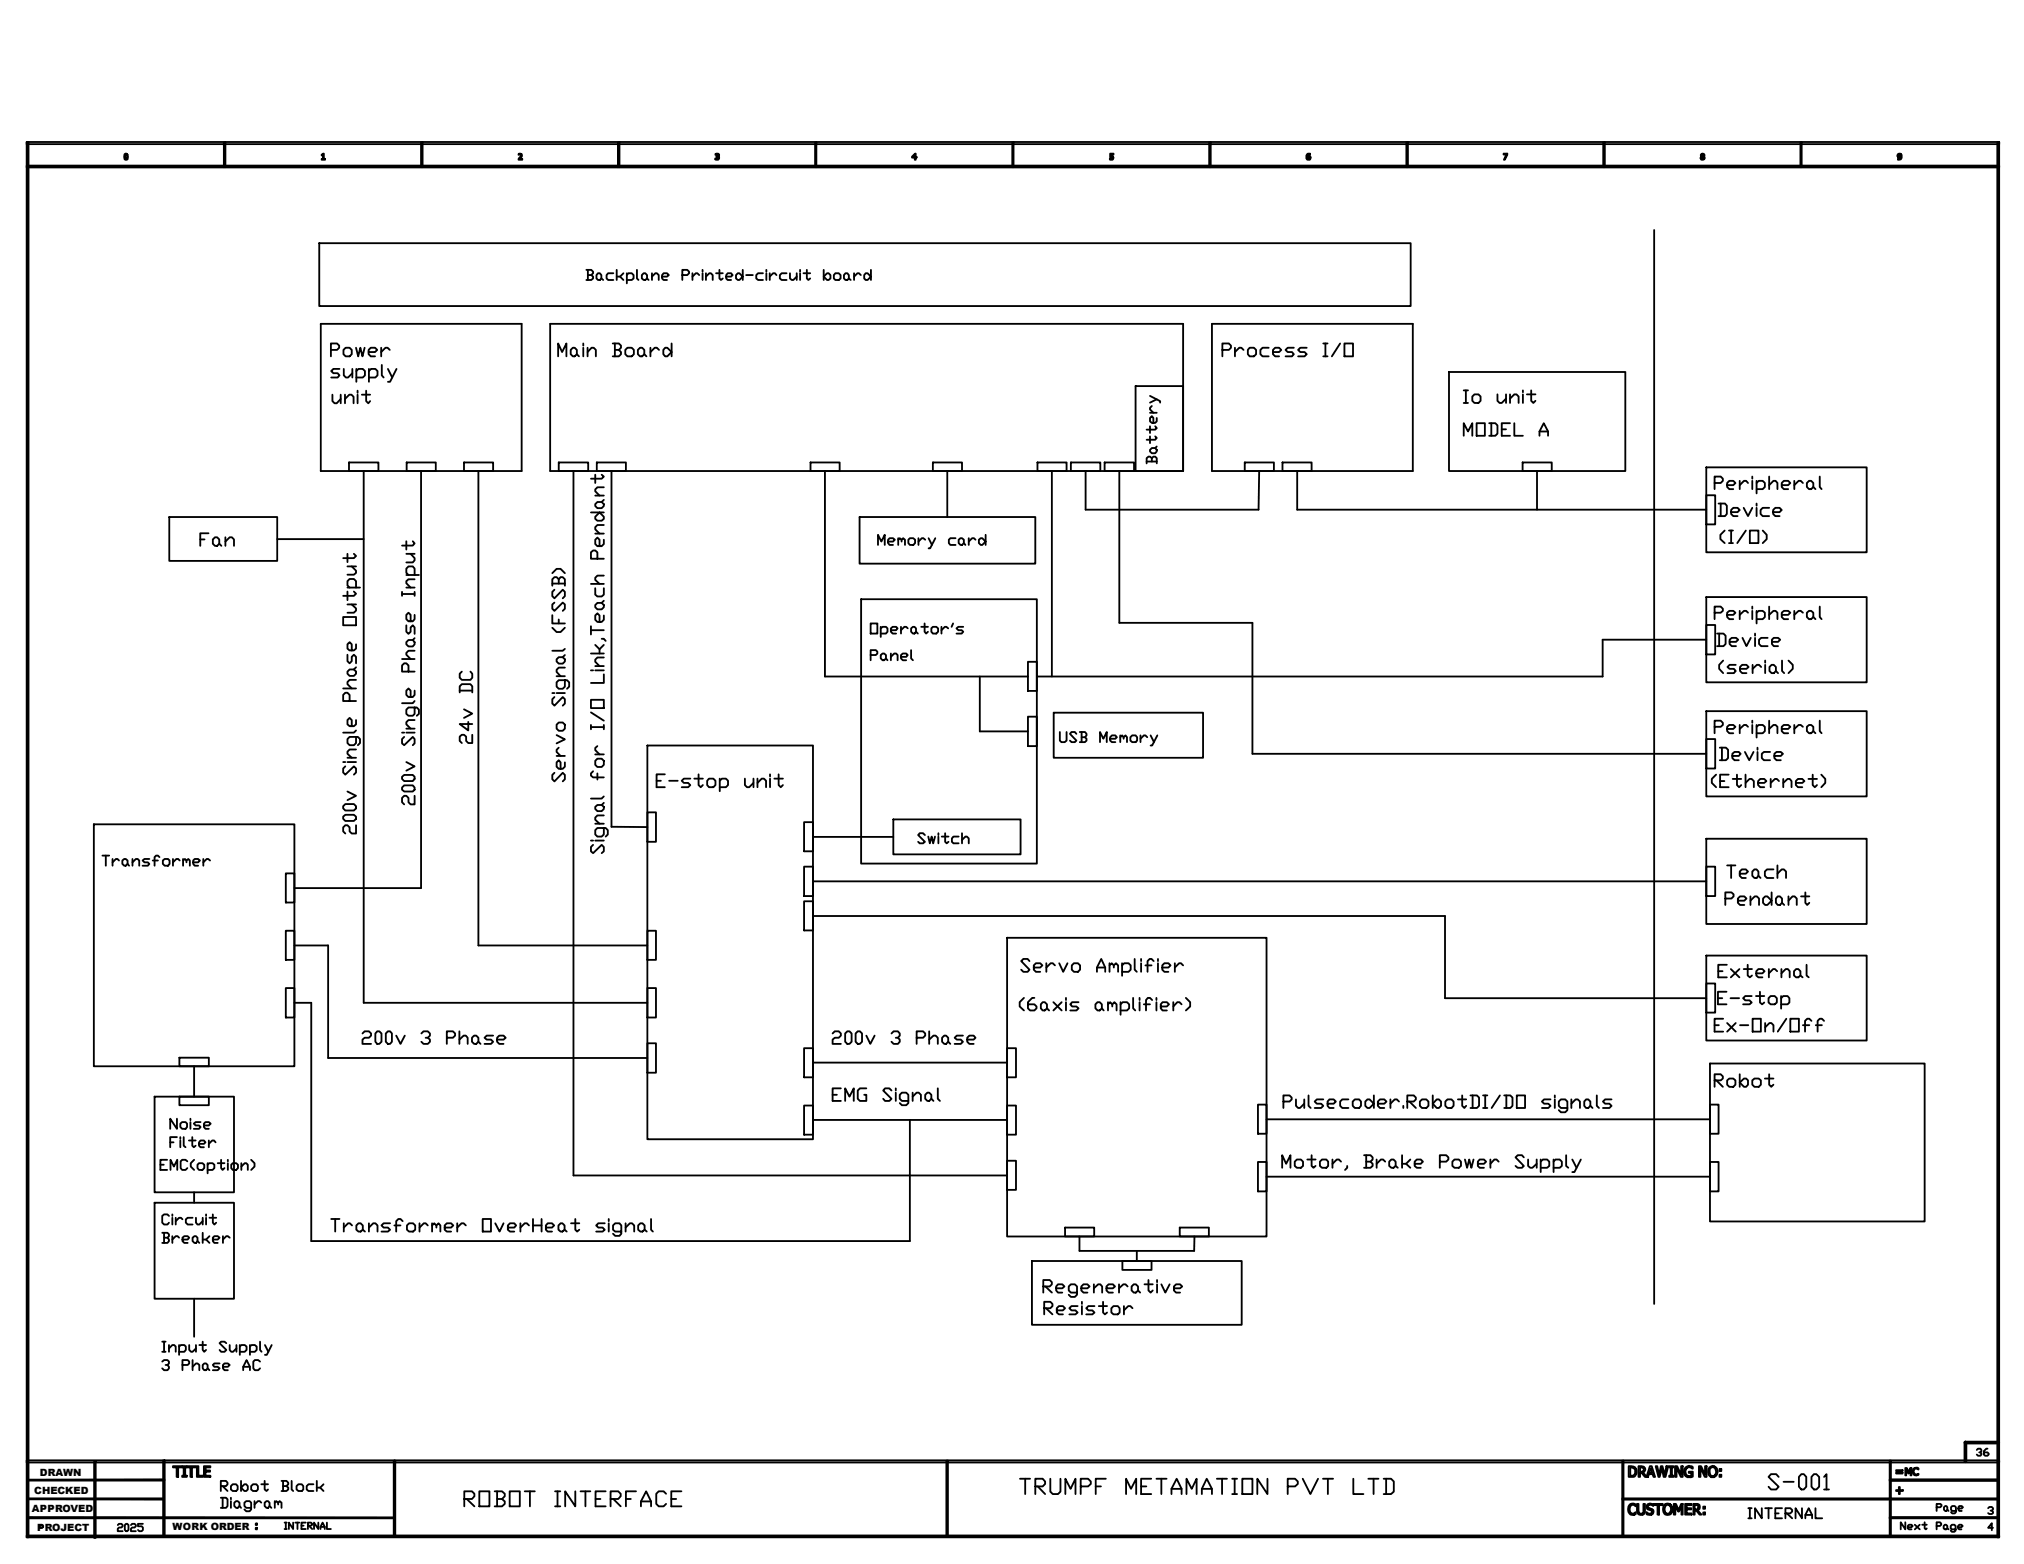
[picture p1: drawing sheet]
<svg xmlns="http://www.w3.org/2000/svg" width="279mm" height="216mm" viewBox="0 0 279 216" stroke-linecap="round" stroke-linejoin="round" font-family="sans-serif">
<defs><g id="words">
<g font-size="1.4">
<text x="5.5" y="203.8">DRAWN</text>
<text x="4.4" y="208.7">APPROVED</text>
<text x="4.7" y="206.2">CHECKED</text>
<text x="5.1" y="211.4">PROJECT</text>
<text x="23.8" y="211.2">WORK ORDER</text>
</g>
</g></defs>
<g fill="none" stroke="#000" stroke-width=".25">
<path d="M3.7 19.6h272.3v.3h-272.3zM3.7 19.6h.2v192.6h-.2zM30.9 19.6h.2v3.5h-.2zM58.1 19.6h.2v3.5h-.2zM85.3 19.6h.2v3.5h-.2zM112.5 19.6h.2v3.5h-.2zM139.7 19.6h.2v3.5h-.2zM166.9 19.6h.2v3.5h-.2zM194.1 19.6h.3v3.5h-.3zM221.3 19.6h.2v3.5h-.2zM248.5 19.6h.2v3.5h-.2zM275.7 19.6h.3v192.6h-.3z"/>
<path d="M3.7 22.9h272.3v.2h-272.3zM17.2 21.3l.2-.1a.58 .58 0 0 1 .2 .8l-.2 .1-.2-.1zM17.3 21.3l.2 .1 .1 .3a.18 .18 0 0 1-.2 .2 .18 .18 0 0 1-.1-.3zM44.1 33.6h150.6v8.6h-150.6zM44.4 21.3l.3-.1v.7h.2v.2h-.5v-.2h.2v-.4h-.2zM71.6 21.3a.3 .3 0 0 1 .4 0 .3 .3 0 0 1-.1 .5l-.2 .1h.4v.2h-.5l.1-.3 .2-.3v-.1h-.3zM80.9 37.3h.7l.3 .2v.2l-.3 .3M81.2 38h.4l.3 .2v.2l-.3 .3h-.7M81.2 37.3v1.4M82.6 37.7h.2l.2 .3v.4l-.2 .3h-.2l-.3-.3v-.4zM83 38.4l.3 .3M84.7 37.7h-.8l-.2 .3v.4l.2 .3h.8"/>
<path d="M85.1 37.3v1.4M85.6 38.2l.5 .5M86.1 37.7l-.5 .5h-.5M86.5 38l.2-.3h.5l.3 .3v.4l-.3 .3h-.7M86.5 37.7v1.4M87.9 37.3v1.1l.2 .3M88.9 37.7h.2l.2 .3v.4l-.2 .3h-.2l-.3-.3v-.4zM89.3 38.4l.2 .3M90 38.2l.5-.5h.2l.2 .3v.7M90 37.7v1M91.4 38.2h.7l.2-.2-.2-.3h-.5l-.2 .3v.4l.2 .3h.5M94.2 38h.7l.2-.3v-.2l-.2-.2h-.7v1.4"/>
<path d="M95.6 37.7v1M96.5 38l-.2-.3h-.2l-.5 .5M97 37.3v.2M97 37.7v1M97.5 38.2l.4-.5h.2l.3 .3v.7M97.5 37.7v1M98.8 21.3a.26 .26 0 0 1 .4-.1 .26 .26 0 0 1-.1 .4 .26 .26 0 0 1 0 .5 .26 .26 0 0 1-.4-.2h.4v-.2h-.2v-.1l.2-.1v-.1h-.3zM98.8 37.7h1M99.3 37.3v1.1l.2 .3 .3-.3M100.2 38.2h.7l.2-.2-.2-.3h-.4l-.3 .3v.4l.3 .3h.4M101.6 38l.3-.3h.2l.4 .5-.4 .5h-.2l-.3-.3zM102.5 37.3v1.4"/>
<path d="M103 38h.9M105.3 37.7h-.7l-.2 .3v.4l.2 .3h.7M105.8 37.3v.2M105.8 37.7v1M106.3 37.7v1M107.2 38l-.2-.3h-.3l-.4 .5M108.6 37.7h-.7l-.2 .3v.4l.2 .3h.7M109.1 37.7v.7l.2 .3h.2l.5-.5M110 37.7v1M110.4 37.3v.2M110.4 37.7v1M110.9 37.7h.9"/>
<path d="M111.4 37.3v1.1l.2 .3 .2-.3M113.7 37.3v1.4M114.2 37.7h.2l.2 .3v.4l-.2 .3h-.2l-.5-.5zM115.3 37.7h.5l.2 .3v.4l-.2 .3h-.5l-.2-.3v-.4zM116.7 37.7h.3l.2 .3v.4l-.2 .3h-.3l-.2-.3v-.4zM117.2 38.4l.2 .3M117.9 37.7v1M118.8 38l-.2-.3h-.2l-.5 .5M119.5 37.7h.3l.4 .5-.4 .5h-.3l-.2-.3v-.4zM120.2 37.3v1.4M125.9 21.6l.5-.4v.5h.1v.1h-.1v.3h-.1v-.3h-.4zM126.3 21.3v.4h-.3z"/>
<path d="M153.2 21.2h.5v.1h-.3v.2a.26 .26 0 0 1 .3 .2 .26 .26 0 0 1-.2 .3 .26 .26 0 0 1-.3-.1h.1a.19 .19 0 0 0 .3 0 .19 .19 0 0 0 0-.2 .19 .19 0 0 0-.3 0zM180.4 21.3l.4-.1v.2h-.2l-.1 .2a.28 .28 0 0 1 .4 .1 .28 .28 0 0 1-.2 .4 .28 .28 0 0 1-.4-.3zM180.5 21.7h.1a.17 .17 0 0 1 .2 0 .17 .17 0 0 1 0 .2 .2 .2 0 0 1-.3 0 .2 .2 0 0 1 0-.2zM207.6 21.2h.5l-.4 .9h-.1l.3-.8h-.3zM228.3 31.7v148.3M234.9 21.3a.25 .25 0 0 1 .3 0 .25 .25 0 0 1 0 .3l.1 .1a.28 .28 0 0 1-.3 .4 .28 .28 0 0 1-.2-.4l.1-.1-.1-.2zM262 21.3l.2-.1a.42 .42 0 0 1 .4 .4 .42 .42 0 0 1-.3 .4l-.3 .1v-.2h.3l.1-.2h-.1a.27 .27 0 0 1-.3-.1 .27 .27 0 0 1 0-.3zM44.3 44.7h27.7v20.3h-27.7zM45.7 48.3h.8l.3-.3v-.3l-.3-.3h-.8v1.8M45.9 54.5v.9l.3 .3h.3l.5-.6M46.9 50.9h-.9l-.3 .3 .3 .3h.6l.3 .3-.3 .3h-.9M47 54.5v1.2"/>
<path d="M47.4 48.3l.3-.3h.6l.3 .3v.6l-.3 .3h-.6l-.3-.3zM47.5 50.9v.9l.3 .3h.2l.6-.6M47.6 55.1l.6-.6h.3l.3 .3v.9M47.6 54.5v1.2M48.6 50.9v1.2M49.1 48l.3 1.2 .3-1.2 .3 1.2 .3-1.2M49.2 51.2l.3-.3h.6l.3 .3v.6l-.3 .3h-.9M49.2 50.9v1.8M49.4 53.9v.3M49.4 54.5v1.2M50 54.5h1.1M50.5 53.9v1.5l.3 .3 .3-.3"/>
<path d="M50.9 48.6h.9l.3-.3-.3-.3h-.6l-.3 .3v.6l.3 .3h.6M50.9 51.2l.3-.3h.6l.3 .3v.6l-.3 .3h-.9M50.9 50.9v1.8M52.6 48v1.2M52.7 50.4v1.4l.3 .3M53.6 50.9l.5 1.2M53.8 48.3l-.3-.3h-.3l-.6 .6M54.7 50.9l-.9 1.8h-.2M75.9 44.7h87.4v20.3h-87.4zM77 49.2v-1.8l.6 1.2 .6-1.2v1.8M79.1 48h.2l.3 .3v.6l-.3 .3h-.2l-.3-.3v-.6zM79.6 48.9l.3 .3"/>
<path d="M80.5 47.4v.3M80.5 48v1.2M81.1 48.6l.6-.6h.3l.3 .3v.9M81.1 48v1.2M84.6 47.4h.8l.3 .3v.3l-.3 .3M84.9 48.3h.5l.3 .3v.3l-.3 .3h-.8M84.9 47.4v1.8M86.6 48h.6l.3 .3v.6l-.3 .3h-.6l-.3-.3v-.6zM88.3 48h.3l.3 .3v.6l-.3 .3h-.3l-.2-.3v-.6zM88.9 48.9l.3 .3M89.8 48v1.2M91 48.3l-.3-.3h-.3l-.6 .6"/>
<path d="M91.8 48h.3l.6 .6-.6 .6h-.3l-.2-.3v-.6zM92.7 47.4v1.8M156.8 53.3h6.5v11.7h-6.5zM158.7 54.7l1.4 .7v.2M158.7 58.8v1M158.7 57h1M159 56l-.3 .3v.2l.5 .5M159.5 58.8l.2 .3-.2 .2h-1.2M159.7 57.7v.5l-.2 .2h-.5l-.2-.2v-.5l.2-.3 .2 .3v.7M159.7 55.1l-1 .5M167.3 44.7h27.7v20.3h-27.7zM168.7 48.3h.9l.3-.3v-.3l-.3-.3h-.9v1.8"/>
<path d="M170.5 48v1.2M171.7 48.3l-.3-.3h-.3l-.6 .6M172.5 48h.6l.3 .3v.6l-.3 .3h-.6l-.2-.3v-.6zM175.1 48h-.8l-.3 .3v.6l.3 .3h.8M175.7 48.6h.9l.3-.3-.3-.3h-.6l-.3 .3v.6l.3 .3h.6M178.6 48h-.8l-.3 .3 .3 .3h.6l.2 .3-.2 .3h-.9M180.4 48h-.9l-.3 .3 .3 .3h.6l.3 .3-.3 .3h-.9M182.7 47.4h.6M182.7 49.2h.6M183 47.4v1.8M185 47.4l-1.1 1.8M185.6 47.4h1.2v1.8h-1.2z"/>
<path d="M200 51.4h24.4v13.6h-24.4zM202.1 53.9h.5M202.1 55.6h.5M202.4 53.9v1.7M203.5 54.4h.6l.3 .3v.6l-.3 .3h-.6l-.3-.3v-.6zM203.8 58.4h1.2v1.8h-1.2zM205.6 58.4h.8l.3 .3v1.2l-.3 .3h-.8M205.9 58.4v1.8M206.7 54.4v.9l.3 .3h.3l.6-.6M207.3 59.3h.6M207.9 54.4v1.2M208.4 55l.6-.6h.3l.3 .3v.9"/>
<path d="M208.4 58.4h-1.1v1.8h1.1M208.4 54.4v1.2M209 58.4v1.8h1.2M210.2 53.9v.2M210.2 54.4v1.2M210.8 54.4h1.2M211.4 53.9v1.4l.3 .3 .3-.3M212.5 59.6h1.2M23.4 71.4h14.9v6h-14.9zM27.6 74.5h.6M28.8 73.6h-1.2v1.8M29.7 74.2h.3l.3 .3v.6l-.3 .3h-.3l-.3-.3v-.6z"/>
<path d="M30.3 75.1l.3 .3M31.1 74.8l.6-.6h.3l.3 .3v.9M31.1 74.2v1.2M38.3 74.4h11.9M48 76.5v1.1M48 78.2h1.1M48.2 63.8h4v1.2h-4zM48.6 78.2l.5 .6v.3l-.2 .2h-.9M48.9 76.5l.2 .3-.2 .2h-1.5M50.2 65v73.4h39.2M56.1 79.4h1.7M56.1 76.5h1.1"/>
<path d="M56.1 74.7v1.2M56.1 63.8h4.1v1.2h-4.1zM56.4 79.4l-.3-.3v-.6l.3-.3h.6l.2 .3v.9M56.7 76.5l.5 .5v.3l-.2 .3h-.9M57 74.7l.2 .3-.2 .3h-1.5M57.2 80h-.8l-.3 .2v.3l.6 .6M58.1 65v57.6h-17.5M64.1 63.8h4v1.2h-4zM66 65v65.5h23.4M76.2 79.1l.6-.6h.6l.6 .6M77.1 63.8h4.1v1.2h-4.1zM77.1 80l-.3-.3h-.3l-.3 .3v.9"/>
<path d="M79.2 65v97.3h59.8M81.6 70.7h1.8M82.2 73.7h1.2M82.2 68.4h1.2M82.2 65.5v1.2M82.2 69.6l.3-.3h.6l.3 .3v.2l-.3 .3h-.6l-.3-.3zM82.4 63.8h4v1.2h-4zM82.5 77.1v-.9l-.3-.2h-.3l-.3 .2v.9h1.8M82.8 70.7l.6 .6v.3l-.3 .3h-.6l-.3-.3v-.3zM83.1 65.5l.3 .3-.3 .3h-1.5M83.4 74.5v.6l-.3 .3h-.6l-.3-.3v-.6l.3-.3 .3 .3v.9M83.4 79.5h-.9l-.3 .3v.3l.6 .5"/>
<path d="M83.4 72.5h-.9l-.3 .3v.3l.6 .6M83.4 67.3h-.9l-.3 .3v.2l.6 .6M83.4 69l-.3 .3M84.4 65v49.1l5 .1M111.9 63.8h4v1.2h-4zM113.9 65v28.4h28M118.7 71.4h24.2v6.4h-24.2zM121.2 75.2v-1.4l.5 1 .4-1v1.4M122.6 74.8h.7l.2-.3-.2-.2h-.5l-.2 .2v.5l.2 .2h.5M124 74.5l.2-.2 .3 .2v.3M124 74.3v.9M124.5 74.5l.2-.2 .2 .2v.7"/>
<path d="M125.4 74.5l.2-.2h.5l.2 .2v.5l-.2 .2h-.5l-.2-.2zM126.8 74.3v.9M127.7 74.5l-.2-.2h-.2l-.5 .5M128.2 74.3l.5 .9M128.8 63.8h4v1.2h-4zM129.1 74.3l-.7 1.4h-.2M130.8 65v6.4M131.9 74.3h-.7l-.2 .2v.5l.2 .2h.7M132.3 74.5l.3-.2h.2l.3 .2v.5l-.3 .2h-.2l-.3-.2zM133.1 75l.2 .2M133.7 74.3v.9M134.7 74.5l-.2-.2h-.3l-.5 .5"/>
<path d="M135.1 74.5l.3-.2h.2l.5 .5-.5 .4h-.2l-.3-.2zM136.1 73.8v1.4M143.2 63.8h4v1.2h-4zM145.2 65v28.4M147.8 63.8h4.1v1.2h-4.1zM149.9 65v5.4h23.8l.1-5.4M152.5 63.8h4v1.2h-4zM154.5 65v21h18.4v18.1h62.6M158.3 63.7h1.4M158.7 60.2v1M158.8 62.1l.2-.3h.5l.2 .3v.2l-.2 .3h-.5l-.2-.3zM159 63.7v-.5l.2-.2h.3l.2 .2v.8"/>
<path d="M159 63.2l-.3-.2h-.2l-.2 .2v.8M159.5 60.2l.2 .3-.2 .2h-1.2M159.7 61.6l-.2 .2M171.8 63.8h4.1v1.2h-4.1zM177 63.8h4.1v1.2h-4.1zM179.1 65v5.4h56.4M202.1 60.2v-1.8l.5 1.2 .6-1.2v1.8M210.2 63.8h4v1.2h-4zM212.2 65v5.4M212.5 60.2v-.6l.6-1.2 .6 1.2v.6M235.5 64.5h22.2v11.7h-22.2zM235.5 68.4h1.3v4h-1.3z"/>
<path d="M236.7 66.7h.8l.3-.3v-.3l-.3-.3h-.8v1.7M237.2 69.5h.9l.3 .3v1.2l-.3 .2h-.9M237.5 69.5v1.7M238.1 73.2l-.6 .6v.6l.6 .6M238.4 67h.9l.3-.3-.3-.3h-.6l-.3 .3v.5l.3 .3h.6M238.7 73.2h.5M238.7 75h.5M239 73.2v1.8M239 70.7h.9l.3-.3-.3-.3h-.6l-.3 .3v.6l.3 .2h.6M240.2 66.4v1.1M240.7 70.1l.6 1.1 .6-1.1M241 73.2l-1.2 1.8"/>
<path d="M241.3 66.7l-.3-.3h-.3l-.5 .6M241.6 73.2h1.1v1.8h-1.1zM241.9 65.8v.3M241.9 66.4v1.1M242.5 66.7l.3-.3h.5l.3 .3v.5l-.3 .3h-.8M242.5 66.4v1.7M242.5 69.5v.3M242.5 70.1v1.1M243.3 73.2l.6 .6v.6l-.6 .6M244.2 67l.6-.6h.3l.3 .3v.8M244.2 70.1h-.9l-.3 .3v.6l.3 .2h.9M244.2 65.8v1.7"/>
<path d="M244.8 70.7h.9l.3-.3-.3-.3h-.6l-.3 .3v.6l.3 .2h.6M246 67h.8l.3-.3-.3-.3h-.5l-.3 .3v.5l.3 .3h.5M247.7 66.4v1.1M248.9 66.7l-.3-.3h-.3l-.6 .6M249.7 66.4h.3l.3 .3v.5l-.3 .3h-.3l-.3-.3v-.5zM250.3 67.2l.3 .3M251.2 65.8v1.4l.3 .3M47.4 85.2h1.7v1.1h-1.7zM47.4 95h1.7M48 92.7l.3-.3h.6l.2 .3v.3l-.2 .3h-.6l-.3-.3zM48 90.4v.9l.3 .3 .3-.3v-.6l.3-.3 .2 .3v.9M48 83.4h1.1"/>
<path d="M48 81.7v1.1M48 81.1h1.7M48.3 96.8v-.9l-.3-.3h-.3l-.3 .3v.9h1.7M48.3 81.1l-.3-.3v-.6l.3-.3h.6l.2 .3v.9M48.6 83.4l.5 .6v.3l-.2 .3h-.9M48.9 81.7l.2 .3-.2 .3h-1.5M49.1 93.9h-.8l-.3 .2v.3l.6 .6M49.1 92.1l-.2 .3M49.1 99.4v.6l-.2 .2h-.6l-.3-.2v-.6l.3-.3 .3 .3v.8M49.1 88.9v.6l-.2 .3h-.6l-.3-.3v-.6l.3-.3 .3 .3v.9M55.5 91h1.7M55.5 81.7v.6"/>
<path d="M55.5 82h1.7M56.1 81.1h1.1M56.1 88.6l.3-.3h.6l.2 .3v.3l-.2 .3h-.6l-.3-.3zM56.1 86.3v.9l.3 .3 .3-.3v-.6l.3-.3 .2 .3v.9M56.4 92.7v-.8l-.3-.3h-.3l-.3 .3v.8h1.7M57.2 97.7v.9l-.2 .2h-.6l-.3-.2v-.6l.3-.3h1.1l.3 .3v.6l-.3 .2M57.2 99.4h-.8l-.3 .3v.3l.6 .6M57.2 96.8l-.2 .3h-1.5M57.2 89.8h-.8l-.3 .3v.3l.6 .6M57.2 88.1l-.2 .2M57.2 81.7v.6M57.2 95.3v.6l-.2 .3h-.6l-.3-.3v-.6l.3-.3 .3 .3v.9"/>
<path d="M57.2 84.9v.6l-.2 .3h-.6l-.3-.3v-.6l.3-.3 .3 .3v.9M63.5 95.6v-.9l.3-.3h1.1l.3 .3v.9M63.5 95.3h1.7M63.8 92.7l-.3 .3v.6l.3 .3h1.1l.3-.3v-.6l-.3-.3M64.1 97.9l1.1 .6-1.1 .6M64.6 99.7v1.1l-1.1-.9h1.7M76.2 86.7l.6 .5h.6l.6-.5M76.2 84.9v1.2h1.8M76.2 95.7h.3M76.2 80.6h1.8M76.5 96.2l-.3 .3v.6l.3 .3 1.2-1.2 .3 .3v.6l-.3 .3M76.5 83.2l-.3 .2v.6l.3 .3 1.2-1.1 .3 .2v.6l-.3 .3"/>
<path d="M76.5 81.4l-.3 .3v.6l.3 .3 1.2-1.2 .3 .3v.6l-.3 .3M76.8 95.7h1.2M76.8 93.3h1.2M76.8 91l.3-.3h.6l.3 .3v.3l-.3 .3h-.6l-.3-.3zM77.1 80.6v-.6l.3-.3h.3l.3 .3v.9M77.1 85.5v.6M78 92.2h-.9l-.3 .3v.3l.6 .5M78 89.6l-.3 .2h-1.5M78 90.4l-.3 .3M78 93.9v.9l-.3 .3h-.6l-.3-.3v-.6l.3-.3h1.2l.3 .3v.6l-.3 .3M81.6 96.6h1.8v1.1h-1.8zM81.6 86.4v1.2"/>
<path d="M81.6 98.3l1.8 1.2M81.6 92.5h.3M81.6 90.2h1.8M81.6 87h1.8M81.6 80.6h1.8M82.2 89l.6 .6v.6M82.2 81.2v.9l.3 .2h.6l.3-.2v-.9M82.2 92.5h1.2M82.2 91.9h1.2M82.2 83.5l.3-.3h.6l.3 .3v.3l-.3 .3h-.6l-.3-.3zM83.1 88.2h.3l.2 .3M83.4 85v.6l-.3 .3h-.6l-.3-.3v-.6l.3-.3 .3 .3v.9"/>
<path d="M83.4 93.1v1.2h-1.8M83.4 90.8h-.9l-.3 .3v.3l.6 .5M83.4 89l-.6 .6M83.4 82.9l-.3 .3M118.9 82.7h24.2v36.5h-24.2zM120.2 86.1h.9v1.4h-.9zM120.2 90.4h.7l.2-.2v-.2l-.2-.3h-.7v1.4M121.6 90.4l.2-.2h.2l.3 .2v.5l-.3 .2h-.2l-.2-.2zM121.6 86.7l.2-.2h.5l.2 .2v.5l-.2 .3h-.7M121.6 86.5v1.4M122.3 90.9l.2 .2M123 87h.7l.2-.3-.2-.2h-.5l-.2 .2v.5l.2 .3h.5"/>
<path d="M123 90.7l.4-.5h.3l.2 .2v.7M123 90.2v.9M124.4 86.5v1M124.4 90.7h.7l.2-.3-.2-.2h-.5l-.2 .2v.5l.2 .2h.5M125.3 86.7l-.2-.2h-.3l-.4 .5M125.8 89.7v1.2l.2 .2M125.8 86.7l.2-.2h.2l.2 .2v.5l-.2 .3h-.2l-.2-.3zM126.4 87.2l.3 .3M127.2 86.5h.9M127.6 86.1v1.1l.2 .3 .3-.3M128.6 86.7l.2-.2h.4l.3 .2v.5l-.3 .3h-.4l-.2-.3zM130 86.5v1"/>
<path d="M130.9 86.7l-.3-.2h-.2l-.4 .5M131.6 86.1l-.2 .4M133 86.5h-.7l-.3 .2 .3 .3h.5l.2 .2-.2 .3h-.8M135.3 93.4v7.6h6.6M141.9 98.9h1.2v4.1h-1.2zM141.9 91.4h1.2v4h-1.2zM145.5 98.4h20.6v6.2h-20.6zM235.5 82.4h22.2v11.8h-22.2zM235.5 98.2h22.2v11.7h-22.2zM235.5 86.3h1.3v4h-1.3zM235.5 88.3h-14.3v5.1h-78.1M236.7 84.6h.8l.3-.3v-.3l-.3-.3h-.8v1.8"/>
<path d="M237 87.5h.9l.3 .3v1.1l-.3 .3h-.9M237.3 87.5v1.7M237.9 91.2l-.6 .6v.5l.6 .6M238.4 84.9h.9l.3-.3-.3-.3h-.6l-.3 .3v.6l.3 .3h.6M238.8 88.6h.8l.3-.3-.3-.2h-.5l-.3 .2v.6l.3 .3h.5M239.6 91.8h-.8l-.3 .3 .3 .2h.6l.2 .3-.2 .3h-.9M240.2 84.3v1.2M240.2 92.3h.9l.3-.2-.3-.3h-.6l-.3 .3v.5l.3 .3h.6M240.5 88.1l.6 1.1 .6-1.1M241.3 84.6l-.3-.3h-.3l-.5 .6M241.9 83.7v.3M241.9 84.3v1.2"/>
<path d="M241.9 99.5v.3M241.9 91.8v1.1M242.3 87.5v.3M242.3 88.1v1.1M242.5 84.6l.3-.3h.5l.3 .3v.6l-.3 .3h-.8M242.5 84.3v1.8M243.1 92.1l-.3-.3h-.3l-.6 .5M243.7 91.2v.3M243.7 91.8v1.1M244 88.1h-.9l-.3 .2v.6l.3 .3h.9M244.2 84.9l.6-.6h.3l.3 .3v.9M244.2 83.7v1.8"/>
<path d="M244.2 99.5v1.7M244.6 91.8h.3l.3 .3v.5l-.3 .3h-.3l-.3-.3v-.5zM244.6 88.6h.8l.3-.3-.3-.2h-.5l-.3 .2v.6l.3 .3h.5M245.2 92.6l.2 .3M246 84.9h.8l.3-.3-.3-.3h-.5l-.3 .3v.6l.3 .3h.5M246 91.2v1.4l.3 .3M246.9 91.2l.6 .6v.5l-.6 .6M247.7 84.3v1.2M248.9 84.6l-.3-.3h-.3l-.6 .6M249.4 84.6l.3-.3h.3l.3 .3v.6l-.3 .3h-.3l-.3-.3zM250.3 85.2l.3 .3M251.2 83.7v1.5l.3 .3"/>
<path d="M251.2 99.5v1.4l.3 .3M13 113.8h27.6v33.4h-27.6zM14.1 118.1h1M14.6 118.1v1.4M15.5 118.6v.9M16.4 118.8l-.2-.2h-.2l-.5 .4M16.9 118.8l.2-.2h.3l.2 .2v.5l-.2 .2h-.3l-.2-.2zM17.6 119.3l.2 .2M18.3 119l.5-.4h.2l.2 .2v.7M18.3 118.6v.9M20.6 118.6h-.7l-.2 .2 .2 .2h.5l.2 .3-.2 .2h-.7M21.1 118.8h.7"/>
<path d="M22 118.3l-.2-.2h-.3l-.2 .2v1.2M22.5 118.8l.2-.2h.5l.2 .2v.5l-.2 .2h-.5l-.2-.2zM23.9 118.6v.9M24.8 118.8l-.2-.2h-.3l-.4 .4M25.3 118.8l.2-.2 .2 .2v.2M25.3 118.6v.9M25.7 118.8l.3-.2 .2 .2v.7M26.7 119h.6l.3-.2-.3-.2h-.4l-.2 .2v.5l.2 .2h.4M28.1 118.6v.9M29 118.8l-.3-.2h-.2l-.4 .4M47.4 112.7l.3-.2h1.2l.2 .2v.3l-.2 .3h-1.2l-.3-.3zM47.4 105.2h.3"/>
<path d="M47.7 111h1.2l.2 .3v.3l-.2 .3h-1.2l-.3-.3v-.3zM47.7 105.8l-.3 .3v.5l.3 .3 1.2-1.1 .2 .3v.5l-.2 .3M48 109.3l1.1 .6-1.1 .5M48 105.2h1.1M48 104.6h1.1M49.1 113.9v1.2h-.5l-.3-.3v-.6l-.3-.3h-.3l-.3 .3v.6l.3 .3M49.1 103.5h-.8l-.3 .3v.3l.6 .5M49.1 100.8l-.2 .3h-1.5M49.1 101.7v.9l-.2 .3h-.6l-.3-.3v-.6l.3-.3h1.1l.3 .3v.6l-.3 .3M55.5 101.1h.3M55.5 107.2l.3-.2h1.2l.2 .2v.3l-.2 .3h-1.2l-.3-.3zM55.8 101.7l-.3 .3v.6l.3 .3 1.2-1.2 .2 .3v.6l-.2 .3"/>
<path d="M55.8 108.4h1.2l.2 .3v.3l-.2 .3h-1.2l-.3-.3v-.3zM56.1 105.2l1.1 .6-1.1 .6M56.1 101.1h1.1M56.1 100.6h1.1M57.2 109.9v1.1h-.5l-.3-.3v-.5l-.3-.3h-.3l-.3 .3v.5l.3 .3M65.2 101.4v1.2h-.6l-.3-.3v-.6l-.2-.3h-.3l-.3 .3v.6l.3 .3M76.5 106.7l-.3 .3v.6l.3 .3 1.2-1.2 .3 .3v.6l-.3 .3M76.8 101.5l1.2 .6-1.2 .5M76.8 104.4h1.2M76.8 100l.3-.3h.6l.3 .3v.6l-.3 .3h-.6l-.3-.3zM77.1 103.2l-.3 .3v.3l.6 .6M78 105.2v.6l-.3 .3h-.6l-.3-.3v-.6l.3-.3 .3 .3v.9"/>
<path d="M81.6 116h.3M81.6 100.1v.6M81.6 100.4h1.8M81.9 106.5l-.3 .3v.3l.3 .2h1.5M81.9 116.6l-.3 .3v.6l.3 .3 1.2-1.2 .3 .3v.6l-.3 .3M82.2 116h1.2M82.2 113.7h1.2M82.2 104.1h1.2M82.2 111.4l.3-.3h.6l.3 .3v.3l-.3 .3h-.6l-.3-.3zM82.2 105l.3-.3h.6l.3 .3v.6l-.3 .3h-.6l-.3-.3zM82.5 103l-.3 .3v.2l.6 .6M82.5 106.8v.8"/>
<path d="M83.4 114.3v.9l-.3 .3h-.6l-.3-.3v-.6l.3-.3h1.1l.3 .3v.6l-.3 .3M83.4 112.6h-.9l-.3 .3v.3l.6 .5M83.4 109.9l-.3 .3h-1.5M83.4 110.8l-.3 .3M83.4 100.1v.6M89.4 102.9h22.8v54.4h-22.8zM89.4 112.1h1.2v4.1h-1.2zM90.6 107.8h.6M91.8 106.9h-1.2v1.8h1.2M92.4 107.8h1.2M95.3 107.5h-.9l-.3 .3 .3 .3h.6l.3 .3-.3 .3h-.9M95.8 107.5h1.2"/>
<path d="M96.4 106.9v1.5l.3 .3 .3-.3M97.9 107.5h.6l.3 .3v.6l-.3 .3h-.6l-.3-.3v-.6zM99.4 107.8l.3-.3h.5l.3 .3v.6l-.3 .3h-.8M99.4 107.5v1.7M102.8 107.5v.9l.3 .3h.3l.6-.6M104 107.5v1.2M104.6 108.1l.6-.6h.3l.2 .3v.9M104.6 107.5v1.2M106.3 106.9v.3M106.3 107.5v1.2M106.9 107.5h1.2M107.5 106.9v1.5l.3 .3 .3-.3"/>
<path d="M111 113.5h1.2v4h-1.2zM111 119.6h1.2v4.1h-1.2zM112.2 115.5h11.1M123.3 113.1h17.6v4.8h-17.6zM127.7 115.3l-.3-.3h-.4l-.3 .3 1 .9-.3 .2h-.4l-.3-.2M128.1 115.5l.3 .9 .2-.9 .2 .9 .3-.9M129.5 115v.3M129.5 115.5v.9M130 115.5h.9M130.5 115v1.2l.2 .2 .2-.2M132.3 115.5h-.7l-.2 .2v.5l.2 .2h.7M132.8 116l.5-.5h.2l.2 .2v.7"/>
<path d="M132.8 115v1.4M146.3 101v1.2l.2 .2h.5l.2-.2v-1.2M148.6 101.3l-.2-.3h-.5l-.2 .3 .9 .9-.2 .2h-.5l-.2-.2M149.1 101h.7l.2 .3v.2l-.2 .3M149.3 101.8h.5l.2 .2v.2l-.2 .2h-.7M149.3 101v1.4M151.8 102.4v-1.4l.5 1 .5-1v1.4M153.2 102h.8l.2-.2-.2-.3h-.5l-.3 .3v.4l.3 .2h.5M154.6 101.8l.3-.3 .2 .3v.2M154.6 101.5v.9M155.1 101.8l.3-.3 .2 .3v.6M156 101.8l.3-.3h.5l.2 .3v.4l-.2 .2h-.5l-.3-.2z"/>
<path d="M157.4 101.5v.9M158.4 101.8l-.3-.3h-.2l-.5 .5M158.8 101.5l.5 .9M159.8 101.5l-.8 1.4h-.2M235.5 115.8h22.2v11.8h-22.2zM235.5 119.6h1.3v4.1h-1.3zM235.5 102h1.3v4.1h-1.3zM236.7 100.3h.8l.3-.2v-.3l-.3-.3h-.8v1.7M236.9 106.9l-.6 .6v.6l.6 .6M237.4 103.2h.9l.2 .3v1.1l-.2 .3h-.9M237.4 107.8h.6M237.7 103.2v1.7"/>
<path d="M238.4 100.6h.9l.3-.3-.3-.2h-.6l-.3 .2v.6l.3 .3h.6M238.4 119.5h1.2M238.6 106.9h-1.2v1.8h1.2M239 119.5v1.7M239.1 104.4h.9l.3-.3-.3-.3h-.6l-.3 .3v.5l.3 .3h.6M239.2 107.5h1.2M239.8 106.9v1.5l.3 .3 .3-.3M240.2 100.1v1.1M240.9 103.8l.6 1.1 .6-1.1M241 108.1l.5-.6h.3l.3 .3v.9M241 106.9v1.8M241.3 100.3l-.3-.2h-.3l-.5 .5"/>
<path d="M241.9 100.1v1.1M242.5 100.3l.3-.2h.5l.3 .2v.6l-.3 .3h-.8M242.5 100.1v1.7M242.6 103.2v.3M242.6 103.8v1.1M242.7 108.1h.8l.3-.3-.3-.3h-.5l-.3 .3v.6l.3 .3h.5M244.2 100.6l.6-.5h.3l.3 .2v.9M244.3 103.8h-.8l-.3 .3v.5l.3 .3h.8M244.4 107.5v1.2M244.9 104.4h.9l.3-.3-.3-.3h-.6l-.3 .3v.5l.3 .3h.6M245.4 119.5v1.7M245.6 107.8l-.3-.3h-.3l-.6 .6"/>
<path d="M246 100.6h.8l.3-.3-.3-.2h-.5l-.3 .2v.6l.3 .3h.5M246.2 108.1l.6-.6h.3l.2 .3v.9M246.2 107.5v1.2M247.7 100.1v1.1M247.9 108.1h.9l.3-.3-.3-.3h-.6l-.3 .3v.6l.3 .3h.6M248.9 100.3l-.3-.2h-.3l-.6 .5M249.4 100.3l.3-.2h.3l.3 .2v.6l-.3 .3h-.3l-.3-.3zM249.6 107.5h1.2M250.2 106.9v1.5l.3 .3 .3-.3M250.3 100.9l.3 .3M251.4 106.9l.6 .6v.6l-.6 .6M39.5 120.6h1.1v4h-1.1z"/>
<path d="M39.5 128.5h1.1v4h-1.1zM39.5 136.4h1.1v4.1h-1.1zM40.6 138.4h2.4v32.9h82.6v-16.7M40.6 130.5h4.7v15.5h44.1M89.4 128.5h1.2v4h-1.2zM89.4 136.4h1.2v4.1h-1.2zM111 124.4h1.2v4h-1.2zM112.2 121.7h123.3M112.2 126.4h87.3v11.4h36M139 129.5h35.8v41.2h-35.8zM141.4 137.8l-.6 .5v.6l.6 .6M142.1 132.7l-.2-.3h-.6l-.3 .3 1.1 1.2-.2 .3h-.6l-.3-.3"/>
<path d="M142.7 133.6h.9l.3-.3-.3-.3h-.6l-.3 .3v.6l.3 .3h.6M142.8 137.8h-.3l-.6 .5v.9l.3 .3h.6l.3-.3v-.3l-.3-.3h-.9M143.9 138.3h.3l.3 .3v.6l-.3 .3h-.3l-.2-.3v-.6zM144.4 133v1.2M144.5 139.2l.3 .3M145.4 138.3l1.2 1.2M145.6 133.3l-.3-.3h-.3l-.6 .6M146.2 133l.6 1.2 .6-1.2M146.6 138.3l-1.2 1.2M147.2 137.8v.2M147.2 138.3v1.2M148 133.3l.3-.3h.5l.3 .3v.6l-.3 .3h-.5l-.3-.3z"/>
<path d="M148.9 138.3h-.9l-.3 .3 .3 .3h.6l.3 .3-.3 .3h-.9M151.4 134.2v-.6l.6-1.2 .6 1.2v.6M151.4 133.6h1.2M151.5 138.3h.3l.3 .3v.6l-.3 .3h-.3l-.3-.3v-.6zM152.1 139.2l.3 .3M153 138.6l.2-.3 .3 .3v.3M153 138.3v1.2M153.2 133.3l.3-.3 .3 .3v.3M153.2 133v1.2M153.5 138.6l.3-.3 .3 .3v.9M153.8 133.3l.3-.3 .2 .3v.9M154.7 138.6l.3-.3h.6l.3 .3v.6l-.3 .3h-.9"/>
<path d="M154.7 138.3v1.8M154.9 133.3l.3-.3h.6l.3 .3v.6l-.3 .3h-.9M154.9 133v1.7M156.4 137.8v1.4l.3 .3M156.6 132.4v1.5l.3 .3M157.3 137.8v.2M157.3 138.3v1.2M157.5 132.4v.3M157.5 133v1.2M157.9 138.6h.8M158.1 133.3h.9M159 138l-.3-.2h-.2l-.3 .2v1.5"/>
<path d="M159.3 132.7l-.3-.3h-.3l-.3 .3v1.5M159.6 137.8v.2M159.6 138.3v1.2M159.9 132.4v.3M159.9 133v1.2M160.2 138.9h.9l.3-.3-.3-.3h-.6l-.3 .3v.6l.3 .3h.6M160.4 133.6h.9l.3-.3-.3-.3h-.6l-.3 .3v.6l.3 .3h.6M162 138.3v1.2M162.2 133v1.2M163.1 138.6l-.3-.3h-.3l-.5 .6M163.3 133.3l-.3-.3h-.2l-.6 .6M163.7 137.8l.6 .5v.6l-.6 .6"/>
<path d="M235.5 131.9h22.2v11.7h-22.2zM235.5 135.8h1.3v4h-1.3zM237.2 137.8h.5M237.2 134.1h.6M238.2 124h.8l.3-.3v-.3l-.3-.2h-.8v1.7M238.3 136.9h-1.1v1.7h1.1M238.4 133.2h-1.2v1.7h1.2M238.9 137.8h1.2M238.9 133.8l1.2 1.1M239.9 124.3h.9l.3-.3-.3-.3h-.6l-.3 .3v.6l.3 .3h.6M240.1 133.8l-1.2 1.1M240.2 120.6h.8l.3-.3-.3-.3h-.5l-.3 .3v.6l.3 .3h.5"/>
<path d="M240.7 133.8h1.2M241.3 133.2v1.5l.3 .2 .3-.2M241.6 124.3l.6-.6h.3l.3 .3v.9M241.6 123.7v1.2M241.8 137.5h-.9l-.3 .3 .3 .3h.6l.3 .3-.3 .2h-.9M242.2 120h.3l.2 .3v.6l-.2 .3h-.3l-.3-.3v-.6zM242.4 137.5h1.1M242.4 134.4h.9l.3-.3-.3-.3h-.6l-.3 .3v.6l.3 .2h.6M242.7 120.9l.3 .3M243 136.9v1.5l.2 .2 .3-.2M243.4 124l.3-.3h.3l.6 .6-.6 .6h-.3l-.3-.3zM244.1 137.8l.3-.3h.6l.3 .3v.6l-.3 .2h-.6l-.3-.2z"/>
<path d="M244.2 133.8v1.1M244.6 123.2v1.7M244.8 120h-.9l-.3 .3v.6l.3 .3h.9M245.3 134.1l-.3-.3h-.2l-.6 .6M245.4 120.6l.6-.6h.3l.2 .3v.9M245.4 123.7h.3l.3 .3v.6l-.3 .3h-.3l-.2-.3v-.6zM245.9 137.8l.3-.3h.6l.2 .3v.6l-.2 .2h-.9M245.9 137.5v1.7M245.9 134.4l.6-.6h.3l.3 .3v.8M245.9 133.8v1.1M246 124.6l.3 .3M246.9 124.3l.5-.6h.3l.3 .3v.9"/>
<path d="M246.9 123.7v1.2M247.9 133.8h.3l.3 .3v.6l-.3 .2h-.3l-.3-.2v-.6zM248.5 134.7l.3 .2M248.6 123.7h1.2M249.2 123.2v1.4l.3 .3 .3-.3M249.4 133.2v1.5l.3 .2M21.3 151.4h11v13.2h-11zM23.5 157.7h.5M24.4 154.4v1.4l-.9-1.4v1.4M24.4 157h-.9v1.4M24.8 146h4v1.2h-4zM24.8 151.4h4v1.2h-4z"/>
<path d="M24.9 157v.2M24.9 157.4v1M24.9 155.1l.2-.2h.5l.2 .2v.5l-.2 .2h-.5l-.2-.2zM25.4 157v1.2l.2 .2M26.1 157.4h.9M26.3 154.4v.2M26.3 154.9v.9M26.5 157v1.2l.3 .2 .2-.2M26.8 147.2v4.2M27.5 157.9h.7l.2-.2-.2-.3h-.5l-.2 .3v.5l.2 .2h.5M27.7 154.9h-.7l-.2 .2 .2 .3h.5l.2 .2-.2 .2h-.7M28.2 155.4h.6l.3-.3-.3-.2h-.4l-.2 .2v.5l.2 .2h.4"/>
<path d="M28.8 157.4v1M29.8 157.7l-.3-.3h-.2l-.5 .5M50 142.7l.3-.3h.6l.3 .3v.3l-.3 .3h-.6l-.3 .2v.6h1.2M52.1 142.4h.3l.3 .3v1.1l-.3 .3h-.3l-.3-.3v-1.1zM53.3 142.7l.3-.3h.2l.3 .3v1.1l-.3 .3h-.2l-.3-.3zM54.7 143l.6 1.1 .6-1.1M58.2 142.7l.3-.3h.6l.3 .3v.3l-.3 .3h-.3M59.1 143.3l.3 .2v.3l-.3 .3h-.6l-.3-.3M61.7 143.3h.8l.3-.3v-.3l-.3-.3h-.8v1.7M63.4 143.5l.6-.5h.3l.3 .3v.8M63.4 142.4v1.7M65.4 143h.3l.3 .3v.5l-.3 .3h-.3l-.2-.3v-.5z"/>
<path d="M66 143.8l.3 .3M68.1 143h-.9l-.3 .3 .3 .2h.6l.3 .3-.3 .3h-.9M68.6 143.5h.9l.3-.2-.3-.3h-.6l-.3 .3v.5l.3 .3h.6M89.4 144h1.2v4.1h-1.2zM111 144.7h1.2v4h-1.2zM111 152.6h1.2v4h-1.2zM112.2 146.7h26.8M112.2 154.6h26.8M114.9 142.7l.3-.3h.6l.3 .3v.3l-.3 .3h-.6l-.3 .2v.6h1.2M114.9 151.1h.6M116.1 150.2h-1.2v1.8h1.2M116.7 152v-1.8l.6 1.2 .6-1.2v1.8"/>
<path d="M116.7 142.7l.3-.3h.3l.3 .3v1.1l-.3 .3h-.3l-.3-.3zM118.1 142.7l.3-.3h.3l.3 .3v1.1l-.3 .3h-.3l-.3-.3zM119.6 143l.5 1.1 .6-1.1M119.6 150.2h-.9l-.3 .3v1.2l.3 .3h.9v-.9h-.3M123.1 150.5l-.3-.3h-.6l-.3 .3 1.2 1.2-.3 .3h-.6l-.3-.3M123.1 142.7l.3-.3h.6l.2 .3v.3l-.2 .3h-.3M123.7 150.2v.3M123.7 150.8v1.2M124 143.3l.2 .2v.3l-.2 .3h-.6l-.3-.3M125.4 152h-.9l-.3-.3v-.6l.3-.3h.6l.3 .3v1.2l-.3 .3h-.6l-.3-.3M126 151.4l.5-.6h.3l.3 .3v.9M126 150.8v1.2"/>
<path d="M126.5 143.3h.9l.3-.3v-.3l-.3-.3h-.9v1.7M128 150.8h.3l.3 .3v.6l-.3 .3h-.3l-.3-.3v-.6zM128.3 143.5l.6-.5h.3l.3 .3v.8M128.3 142.4v1.7M128.6 151.7l.3 .3M129.5 150.2v1.5l.3 .3M130.3 143h.3l.3 .3v.5l-.3 .3h-.3l-.3-.3v-.5zM130.9 143.8l.3 .3M132.9 143h-.8l-.3 .3 .3 .2h.5l.3 .3-.3 .3h-.8M133.5 143.5h.9l.3-.2-.3-.3h-.6l-.3 .3v.5l.3 .3h.6M139 144.7h1.3v4h-1.3zM139 152.6h1.3v4h-1.3z"/>
<path d="M173.7 152.5h1.1v4h-1.1zM174.8 154.5h61.3M177.2 152.1h.8l.3-.3v-.3l-.3-.3h-.8v1.8M178.9 151.8v.9l.3 .3h.3l.5-.6M180 151.8v1.2M180.6 151.2v1.5l.3 .3M181.1 159.5v1.5l.2 .2 .3-.2M182.7 151.8h-.9l-.3 .3 .3 .3h.6l.3 .3-.3 .3h-.9M183.3 152.4h.8l.3-.3-.3-.3h-.6l-.2 .3v.6l.2 .3h.6M186.1 151.8h-.8l-.3 .3v.6l.3 .3h.8M187 151.8h.6l.3 .3v.6l-.3 .3h-.6l-.3-.3v-.6zM188.3 159.5h.9l.3 .3v.3l-.3 .3"/>
<path d="M188.5 152.1l.3-.3h.3l.6 .6-.6 .6h-.3l-.3-.3zM188.6 159.5v1.7M189.7 151.2v1.8M190.2 152.4h.9l.3-.3-.3-.3h-.6l-.3 .3v.6l.3 .3h.6M191.9 151.8v1.2M193.1 152.1l-.3-.3h-.3l-.6 .6M193.5 159.5v1.7M193.7 152.7v.3M194.3 152.1h.9l.3-.3v-.3l-.3-.3h-.9v1.8M194.6 152.1l.9 .9M196.3 151.8h.6l.3 .3v.6l-.3 .3h-.6l-.3-.3v-.6zM197.8 151.2v1.8"/>
<path d="M198.3 151.8h.3l.3 .3v.6l-.3 .3h-.3l-.5-.6zM199.5 152.1l.3-.3h.6l.3 .3v.6l-.3 .3h-.6l-.3-.3zM201.3 151.8h1.1M201.8 151.2v1.5l.3 .3 .3-.3M203 151.2h.9l.3 .3v1.2l-.3 .3h-.9M203.3 151.2v1.8M204.7 151.2h.6M204.7 153h.6M205 151.2v1.8M207.1 151.2l-1.2 1.8M207.6 151.2h.9l.3 .3v1.2l-.3 .3h-.9M207.9 151.2v1.8"/>
<path d="M209.4 151.2h1.1v1.8h-1.1zM210.4 159.8l-.3-.3h-.6l-.3 .3 1.2 1.2-.3 .2h-.6l-.3-.2M214 151.8h-.9l-.2 .3 .2 .3h.6l.3 .3-.3 .3h-.8M214.6 151.2v.3M214.6 151.8v1.2M216.2 159.5v1.5l.3 .2M216.4 153h-.9l-.3-.3v-.6l.3-.3h.6l.3 .3v1.1l-.3 .3h-.6l-.3-.3M216.9 152.4l.6-.6h.3l.3 .3v.9M216.9 151.8v1.2M218.9 151.8h.3l.3 .3v.6l-.3 .3h-.3l-.2-.3v-.6zM219.5 152.7l.3 .3M220.4 151.2v1.5l.3 .3"/>
<path d="M222.5 151.8h-.9l-.3 .3 .3 .3h.6l.3 .3-.3 .3h-.9M236.1 146.8h29.6v21.8h-29.6zM236.1 152.5h1.1v4h-1.1zM236.7 149.1h.8l.3-.2v-.3l-.3-.3h-.8v1.7M236.7 141.5h.6M236.9 149.1l.9 .9M237.9 140.6h-1.2v1.8h1.2M238.4 149.1l.3-.2h.6l.3 .2v.6l-.3 .3h-.6l-.3-.3zM238.4 141.2l1.2 1.2M239.6 141.2l-1.2 1.2M240.2 148.3v1.7M240.2 149.4l.5-.5h.3l.3 .2v.6l-.3 .3h-.3z"/>
<path d="M240.2 141.5h1.1M241.9 149.1l.3-.2h.6l.3 .2v.6l-.3 .3h-.6l-.3-.3zM241.9 140.6h1.2v1.8h-1.2zM243.6 148.9h1.2M243.7 141.8l.6-.6h.2l.3 .3v.9M243.7 141.2v1.2M244.2 148.3v1.4l.3 .3 .3-.3M246.6 140.6l-1.2 1.8M247.1 140.6h1.2v1.8h-1.2zM248.9 141.5h.9M250.1 140.9l-.3-.3h-.3l-.3 .3v1.5M250.7 141.5h.8"/>
<path d="M251.8 140.9l-.3-.3h-.3l-.3 .3v1.5M21.3 166h11v13.3h-11zM22.1 160.8h.5M22.4 170.2h.7l.2 .2v.2l-.2 .3M22.6 170.9h.5l.2 .2v.2l-.2 .3h-.7M22.6 170.2v1.4M23.1 160.1h-1v1.4h1M23.3 167.9l-.2-.3h-.5l-.2 .3v.9l.2 .2h.5l.2-.2M23.5 161.5v-1.4l.5 .9 .5-.9v1.4M23.8 167.6v.3M23.8 168.1v.9M23.8 170.6v1"/>
<path d="M24.3 168.1v.9M24.7 170.9l-.2-.3h-.2l-.5 .5M25.2 171.1h.7l.2-.2-.2-.3h-.5l-.2 .3v.4l.2 .3h.5M25.2 168.3l-.2-.2h-.3l-.4 .5M25.9 160.3l-.3-.2h-.5l-.2 .2v.9l.2 .3h.5l.3-.3M26.6 170.9l.2-.3h.3l.2 .3v.4l-.2 .3h-.3l-.2-.3zM26.6 168.1h-.7l-.2 .2v.5l.2 .2h.7M26.8 160.1l-.5 .5v.4l.5 .5M26.8 164.6v1.4M26.8 179.3v5.2M27.1 168.1v.7l.2 .2h.2l.5-.4M27.3 160.8l.2-.2h.4l.3 .2v.4l-.3 .3h-.4l-.2-.3z"/>
<path d="M27.3 171.3l.2 .3M28 168.1v.9M28 170.2v1.4M28.4 167.6v.3M28.4 168.1v.9M28.4 171.1l.5 .5M28.7 160.8l.2-.2h.4l.3 .2v.4l-.3 .3h-.6M28.7 160.6v1.4M28.9 170.6l-.5 .5h-.4M28.9 168.1h.9M29.4 171.1h.7l.2-.2-.2-.3h-.5l-.2 .3v.4l.2 .3h.5M29.4 167.6v1.2l.2 .2 .2-.2"/>
<path d="M30.1 160.6h.9M30.5 160.1v1.1l.2 .3 .3-.3M30.8 170.6v1M31.5 160.1v.2M31.5 160.6v.9M31.7 170.9l-.2-.3h-.3l-.4 .5M31.9 160.8l.2-.2h.5l.3 .2v.4l-.3 .3h-.5l-.2-.3zM33.3 161l.5-.4h.2l.2 .2v.7M33.3 160.6v.9M34.7 160.1l.4 .5v.4l-.4 .5M45.7 168.3h1.2M46.3 168.3v1.7"/>
<path d="M47.5 168.9v1.1M48.6 169.2l-.3-.3h-.3l-.5 .6M49.5 168.9h.3l.3 .3v.6l-.3 .2h-.3l-.3-.2v-.6zM50.1 169.8l.3 .2M50.9 169.5l.6-.6h.3l.3 .3v.8M50.9 168.9v1.1M53.8 168.9h-.8l-.3 .3 .3 .3h.6l.2 .3-.2 .2h-.9M54.4 169.2h.9M55.6 168.6l-.3-.3h-.3l-.3 .3v1.4M56.5 168.9h.5l.3 .3v.6l-.3 .2h-.5l-.3-.2v-.6zM57.9 168.9v1.1M59.1 169.2l-.3-.3h-.3l-.6 .6"/>
<path d="M59.6 169.2l.3-.3 .3 .3v.3M59.6 168.9v1.1M60.2 169.2l.3-.3 .3 .3v.8M61.4 169.5h.9l.3-.3-.3-.3h-.6l-.3 .3v.6l.3 .2h.6M63.1 168.9v1.1M64.3 169.2l-.3-.3h-.3l-.6 .6M66.6 168.3h1.2v1.7h-1.2zM68.4 168.9l.6 1.1 .5-1.1M70.1 169.5h.9l.2-.3-.2-.3h-.6l-.3 .3v.6l.3 .2h.6M71.8 168.9v1.1M73 169.2l-.3-.3h-.3l-.6 .6M73.6 169.2h1.2"/>
<path d="M73.6 168.3v1.7M74.8 168.3v1.7M75.4 169.5h.8l.3-.3-.3-.3h-.6l-.2 .3v.6l.2 .2h.6M77.4 168.9h.2l.3 .3v.6l-.3 .2h-.2l-.3-.2v-.6zM77.9 169.8l.3 .2M78.8 168.9h1.2M79.4 168.3v1.5l.3 .2 .3-.2M83.5 168.9h-.9l-.3 .3 .3 .3h.6l.3 .3-.3 .2h-.9M84 168.3v.3M84 168.9v1.1M85.8 170h-.9l-.3-.2v-.6l.3-.3h.6l.3 .3v1.1l-.3 .3h-.6l-.3-.3M86.4 169.5l.6-.6h.2l.3 .3v.8"/>
<path d="M86.4 168.9v1.1M88.4 168.9h.3l.3 .3v.6l-.3 .2h-.3l-.3-.2v-.6zM89 169.8l.3 .2M89.9 168.3v1.5l.2 .2M139 160.2h1.3v4.1h-1.3zM142.5 174.1h28.9v8.8h-28.9zM144 177.6h.9l.3-.3v-.3l-.3-.3h-.9v1.7M144.3 177.6l.9 .8M145.8 177.8h.8l.3-.2-.3-.3h-.6l-.2 .3v.5l.2 .3h.6M147 169.5h4v1.2h-4zM148.7 178.4h-.9l-.3-.3v-.5l.3-.3h.6l.3 .3v1.1l-.3 .3h-.6l-.3-.3M149 170.7v2h15.8l.1-2"/>
<path d="M149.3 177.8h.8l.3-.2-.3-.3h-.5l-.3 .3v.5l.3 .3h.5M149.4 179.7v.3M151 177.8l.6-.5h.3l.2 .3v.8M151 177.3v1.1M152.3 179.7v1.5l.2 .2 .3-.2M152.7 177.8h.9l.3-.2-.3-.3h-.6l-.3 .3v.5l.3 .3h.6M154.5 177.3v1.1M154.9 174.1h4.1v1.2h-4.1zM155.7 177.6l-.3-.3h-.3l-.6 .5M156.5 177.3h.3l.3 .3v.5l-.3 .3h-.3l-.3-.3v-.5zM156.9 172.7v1.4M157.1 178.1l.3 .3"/>
<path d="M158 177.3h1.1M158.5 176.7v1.4l.3 .3 .3-.3M159.7 176.7v.3M159.7 177.3v1.1M160.3 177.3l.6 1.1 .6-1.1M162.1 177.8h.8l.3-.2-.3-.3h-.6l-.2 .3v.5l.2 .3h.6M162.9 169.5h4v1.2h-4zM173.7 160.4h1.1v4.1h-1.1zM174.8 162.4h61.3M177 161.2v-1.7l.5 1.2 .6-1.2v1.7M178.7 160.4l.3-.3h.6l.3 .3v.6l-.3 .2h-.6l-.3-.2zM180.5 160.1h1.1"/>
<path d="M182.5 160.1h.6l.2 .3v.6l-.2 .2h-.6l-.3-.2v-.6zM183.9 160.1v1.1M185.1 160.4l-.3-.3h-.3l-.6 .6M186 161v.2l-.3 .3M188.6 160.4h.6l.3 .3v.3l-.3 .2h-.9M190 160.1v1.1M191.2 160.4l-.3-.3h-.3l-.6 .6M192.1 160.1h.3l.3 .3v.6l-.3 .2h-.3l-.3-.2v-.6zM192.7 161l.3 .2M194.1 160.7l.6 .5M194.7 160.1l-.6 .6h-.6M195.3 160.7h.8l.3-.3-.3-.3h-.5l-.3 .3v.6l.3 .2h.5"/>
<path d="M198.8 160.4h.8l.3-.3v-.3l-.3-.3h-.8v1.7M200.8 160.1h.6l.3 .3v.6l-.3 .2h-.6l-.3-.2v-.6zM202.2 160.1l.3 1.1 .3-1.1 .3 1.1 .3-1.1M204 160.7h.9l.2-.3-.2-.3h-.6l-.3 .3v.6l.3 .2h.6M205.7 160.1v1.1M206.9 160.4l-.3-.3h-.3l-.6 .6M210.9 160.1v.9l.3 .2h.3l.6-.5M212.1 160.1v1.1M212.7 160.4l.3-.3h.6l.3 .3v.6l-.3 .2h-.9M212.7 160.1v1.7M214.5 160.4l.2-.3h.6l.3 .3v.6l-.3 .2h-.8M214.5 160.1v1.7"/>
<path d="M217 160.1l.6 1.1M218.2 160.1l-.9 1.7h-.3M236.1 160.4h1.1v4.1h-1.1zM22.4 188l.2-.3h.5l.2 .3v.2l-.2 .2h-.2M22.4 185.2h.5M22.4 186.6h.5M22.6 185.2v1.4M23.1 188.4l.2 .3v.2l-.2 .2h-.5l-.2-.2M23.3 186.1l.5-.4h.2l.3 .2v.7M23.3 185.7v.9M24.7 185.9l.3-.2h.4l.3 .2v.5l-.3 .2h-.7M24.7 185.7v1.3"/>
<path d="M25.2 188.4h.7l.2-.2v-.2l-.2-.3h-.7v1.4M26.1 185.7v.7l.3 .2h.2l.5-.5M26.6 188.7l.5-.5h.2l.2 .2v.7M26.6 187.7v1.4M27.1 185.7v.9M27.5 185.7h.9M28 188.4l.2-.2h.2l.3 .2v.5l-.3 .2h-.2l-.2-.2zM28 185.2v1.2l.2 .2 .2-.2M28.7 188.9l.2 .2M30.3 188.2h-.7l-.2 .2 .2 .3h.5l.2 .2-.2 .2h-.7M30.8 188.7h.7l.2-.3-.2-.2h-.5l-.2 .2v.5l.2 .2h.5M31.2 185.4l-.2-.2h-.5l-.2 .2 .9 1-.2 .2h-.5l-.2-.2"/>
<path d="M31.7 185.7v.7l.2 .2h.3l.4-.5M32.6 185.7v.9M33.1 185.9l.2-.2h.5l.2 .2v.5l-.2 .2h-.7M33.1 185.7v1.3M33.6 189.1v-.4l.4-1 .5 1v.4M33.6 188.7h.9M34.5 185.9l.2-.2h.5l.2 .2v.5l-.2 .2h-.7M34.5 185.7v1.3M35.9 185.2v1.2l.2 .2M35.9 188l-.3-.3h-.4l-.2 .3v.9l.2 .2h.4l.3-.2M36.6 185.7l.4 .9M37.5 185.7l-.7 1.3h-.2"/>
<path d="M144.1 180.6h.9l.3-.3v-.3l-.3-.3h-.9v1.7M144.4 180.6l.9 .8M145.9 180.9h.8l.3-.3-.3-.3h-.5l-.3 .3v.6l.3 .2h.5M148.8 180.3h-.9l-.3 .3 .3 .3h.6l.3 .3-.3 .2h-.9M149.4 180.3v1.1M151.1 180.3h-.9l-.3 .3 .3 .3h.6l.3 .3-.3 .2h-.9M151.7 180.3h1.1M153.7 180.3h.6l.3 .3v.6l-.3 .2h-.6l-.3-.2v-.6zM155.2 180.3v1.1M156.3 180.6l-.3-.3h-.3l-.5 .6M271.3 199h4.6l.1 .2-.1 .1h-4.6l-.1-.1zM271.3 199l.1 .1v2.7h-.1h-.1v-2.7z"/>
<path d="M274.4 200h-.2l-.3 .3v.5l.1 .2h.4l.1-.2-.1-.3h-.5M3.7 201.6h272.3v.3h-272.3zM3.7 212h272.3v.2h-272.3zM3.7 204.3l19-.1v.2h-19zM3.7 206.8h18.9v.2h-18.9zM3.9 209.4l50.6 .1v.1h-50.6zM5.5 210.5h.2a.2 .2 0 0 1 .2 .2 .2 .2 0 0 1-.3 .2h-.1zM13 201.8h.2v10.5h-.2zM16.3 210.5l.1-.1h.4l.1 .1v.2l-.1 .2h-.4l-.1 .1v.4h.6M17.2 210.5l.2-.1h.2l.1 .1v.7l-.1 .2h-.2l-.2-.2zM18.1 210.5l.1-.1h.4l.2 .1v.2l-.2 .2h-.4l-.1 .1v.4h.7M19.7 210.4h-.7v.3h.6l.1 .2v.3l-.1 .2h-.4l-.2-.2"/>
<path d="M22.5 201.6h.2v10.5h-.2zM23.9 202.4h1.2v.2h-.5v1.3h-.2v-1.3h-.5zM25.1 202.4h.7v.2h-.2v1.1h.2v.2h-.7v-.2h.3v-1.1h-.3zM25.8 202.4h1.3v.2h-.6v1.3h-.2v-1.3h-.5zM27.2 202.4h.2v1.3h.6v.2h-.8zM28.2 202.4h.8v.2h-.6v.4h.6v.2h-.6v.5h.6v.2h-.8zM30.5 205.1h.7l.2-.2v-.2l-.2-.3h-.7v1.4M30.5 206.8h.7l.2 .2v.9l-.2 .3h-.7M30.7 205.1l.7 .7M30.7 206.8v1.4M31.9 205.1l.2-.2h.5l.2 .2v.5l-.2 .2h-.5l-.2-.2zM31.9 206.8v.2"/>
<path d="M31.9 207.2v1M32.3 207.4l.3-.2h.2l.3 .2v.5l-.3 .3h-.2l-.3-.3zM33.1 207.9l.2 .3M33.3 205.4l.4-.5h.3l.2 .2v.5l-.2 .2h-.3zM33.3 204.4v1.4M34.7 205.1l.2-.2h.5l.2 .2v.5l-.2 .2h-.5l-.2-.2zM34.7 208.2h-.7l-.3-.3v-.5l.3-.2h.5l.2 .2v1l-.2 .2h-.5l-.3-.2M35.1 207.2v1M35.3 210.9h.2v.2h-.2zM35.3 210.3h.2v.2h-.2zM36.1 207.4l-.2-.2h-.3l-.5 .5M36.1 204.9h.9"/>
<path d="M36.5 207.4l.3-.2h.2l.2 .2v.5l-.2 .3h-.2l-.3-.3zM36.5 204.4v1.2l.3 .2 .2-.2M37.2 207.9l.3 .3M37.9 207.4l.2-.2 .3 .2v.3M37.9 207.2v1M38.4 207.4l.2-.2 .3 .2v.8M38.9 204.4h.6l.3 .3v.2l-.3 .2M39.1 205.1h.4l.3 .3v.2l-.3 .2h-.6M39.1 204.4v1.4M39.3 210.2h.3M39.3 211.1h.3M39.5 210.2v.9"/>
<path d="M40.3 204.4v1.2l.2 .2M40.5 210.2v.9l-.6-.9v.9M40.8 210.2h.5M40.9 205.1l.3-.2h.5l.2 .2v.5l-.2 .2h-.5l-.3-.2zM41.1 210.2v.9M41.6 210.6h.3M42.2 210.2h-.6v.9h.6M42.5 210.6h.4l.2-.1v-.1l-.2-.2h-.4v.9M42.6 210.6l.5 .5M43.3 204.9h-.7l-.3 .2v.5l.3 .2h.7M43.7 204.4v1.4M43.9 210.2v.9l-.6-.9v.9"/>
<path d="M44.2 205.4l.5 .4M44.2 211.1v-.3l.3-.6 .3 .6v.3M44.2 210.8h.6M44.7 204.9l-.5 .5h-.5M45.1 210.2v.9h.6M54.4 201.7v-.1l.2 .1v10.4l-.1 .1-.1-.1zM64.1 206.9h1.1l.3-.4v-.3l-.3-.3h-1.1v2M64.4 206.9l1.1 1M66.2 205.9h1.4v2h-1.4zM68.3 205.9h1l.4 .3v.3l-.4 .4M68.6 206.9h.7l.4 .4v.3l-.4 .3h-1M68.6 205.9v2"/>
<path d="M70.4 205.9h1.4v2h-1.4zM72.4 205.9h1.4M73.2 205.9v2M76.6 205.9h.7M76.6 207.9h.7M77 205.9v2M79.4 205.9v2l-1.4-2v2M80.1 205.9h1.4M80.8 205.9v2M82.2 206.9h.7M83.6 205.9h-1.4v2h1.4M84.3 206.9h1l.4-.4v-.3l-.4-.3h-1v2"/>
<path d="M84.7 206.9l1 1M86.4 206.9h.7M87.8 205.9h-1.4v2M88.5 207.9v-.6l.7-1.4 .7 1.4v.6M88.5 207.3h1.4M91.9 206.2l-.3-.3h-.7l-.3 .3v1.4l.3 .3h.7l.3-.3M92.7 206.9h.6M94.1 205.9h-1.4v2h1.4M130.6 201.6h.3v10.6h-.3zM140.8 204.1h1.4M141.5 204.1v2.1M142.9 205.2h1l.4-.3v-.4l-.4-.4h-1v2.1"/>
<path d="M143.3 205.2l1 1M145 204.1v1.8l.3 .3h.7l.4-.3v-1.8M147.1 206.2v-2.1l.7 1.4 .7-1.4v2.1M149.2 205.2h1l.4-.3v-.4l-.4-.4h-1v2.1M151.3 205.2h.7M152.7 204.1h-1.4v2.1M155.4 206.2v-2.1l.7 1.4 .7-1.4v2.1M157.5 205.2h.7M158.9 204.1h-1.4v2.1h1.4M159.6 204.1h1.4M160.3 204.1v2.1M161.7 206.2v-.7l.7-1.4 .7 1.4v.7"/>
<path d="M161.7 205.5h1.4M163.8 206.2v-2.1l.7 1.4 .7-1.4v2.1M165.9 206.2v-.7l.7-1.4 .7 1.4v.7M165.9 205.5h1.4M168 204.1h1.4M168.7 204.1v2.1M170.1 204.1h.7M170.1 206.2h.7M170.4 204.1v2.1M171.5 204.1h1.4v2.1h-1.4zM175 204.1v2.1l-1.4-2.1v2.1M177.8 205.2h1l.4-.3v-.4l-.4-.4h-1v2.1"/>
<path d="M179.8 204.1l1.1 2.1 1-2.1M182.6 204.1h1.4M183.3 204.1v2.1M186.8 204.1v2.1h1.4M188.9 204.1h1.4M189.6 204.1v2.1M191 204.1h1l.4 .4v1.4l-.4 .3h-1M191.3 204.1v2.1M223.9 206.8h52v.2h-52zM223.9 201.6h.2v10.6h-.2zM224.8 202.4a.96 .96 0 0 1 1 .3 .81 .81 0 0 1 0 1 .81 .81 0 0 1-1 .2zM225 207.7a.66 .66 0 0 1 .8 0v.2h-.1a.47 .47 0 0 0-.6-.1 .47 .47 0 0 0-.1 .6 .45 .45 0 0 0 .1 .5 .45 .45 0 0 0 .5 0l.2-.2v.3l-.3 .1a.76 .76 0 0 1-.7-1.1z"/>
<path d="M225 202.6a.59 .59 0 0 1 .7 .4 .59 .59 0 0 1-.4 .7h-.3zM226 207.6h.2v.9a.35 .35 0 0 0 .3 .5 .35 .35 0 0 0 .4-.5v-.9h.2v.9a.55 .55 0 0 1-.6 .6 .55 .55 0 0 1-.5-.6zM226.2 202.4h.4a.44 .44 0 0 1 .5 .3 .44 .44 0 0 1-.3 .5l.5 .7h-.2l-.5-.6h-.2v.6h-.2zM226.4 202.6h.2a.33 .33 0 0 1 .3 .4 .33 .33 0 0 1-.5 .2zM227.4 207.7l.3-.1h.5v.3a.38 .38 0 0 0-.5-.2 .38 .38 0 0 0-.2 .5h.3a.47 .47 0 0 1 .4 .7 .47 .47 0 0 1-.7 .2l-.2-.1v-.3a.45 .45 0 0 0 .7 0 .55 .55 0 0 0-.5-.3l-.2-.4zM227.8 202.4h.2l.5 1.5h-.2l-.2-.4h-.5l-.1 .4h-.2zM227.9 202.7l.2 .6h-.4zM228.3 207.6h1.2v.2h-.5v1.3h-.2v-1.3h-.5zM228.6 202.4h.2l.2 1.2 .3-1.2h.2l.3 1.2 .2-1.2h.3l-.4 1.5h-.2l-.3-1.2-.3 1.2h-.2zM229.7 207.7a.67 .67 0 0 1 .9-.1 .67 .67 0 0 1 .2 .8 .65 .65 0 0 1-.7 .7 .65 .65 0 0 1-.5-.8zM229.9 207.9a.49 .49 0 0 1 .6-.1 .49 .49 0 0 1 .2 .6l-.2 .4-.2 .2-.4-.2-.1-.4zM230.4 202.4h.6v.2h-.2v1.1h.2v.2h-.6v-.2h.2v-1.1h-.2z"/>
<path d="M231.1 207.6h.3l.3 .8 .4-.8h.2v1.5h-.2v-1.3l-.3 .9h-.2l-.3-.9v1.3h-.2zM231.2 202.4h.3l.6 1.2v-1.2h.2v1.5h-.3l-.6-1.3v1.3h-.2zM232.6 207.6h.9v.2h-.7v.4h.7v.2h-.7v.5h.7v.2h-.9zM232.7 202.6a.77 .77 0 0 1 1-.1v.2l-.5-.2a.66 .66 0 0 0-.4 1.1l.2 .2h.5v-.5h-.4v-.1h.6v.6l-.2 .1a.8 .8 0 0 1-1-.3 .8 .8 0 0 1 .2-1zM233.8 207.6h.3a.46 .46 0 0 1 .6 .3 .46 .46 0 0 1-.3 .6l.5 .6h-.3l-.5-.6h-.2v.6h-.1zM233.9 207.8h.2a.3 .3 0 0 1 .3 .3 .3 .3 0 0 1-.3 .3h-.2zM234.5 202.4h.3l.6 1.2v-1.2h.2v1.5h-.3l-.6-1.3v1.3h-.2zM235.1 208h.3v.3h-.3zM235.1 208.8h.3v.3h-.3zM236 202.6a.7 .7 0 0 1 .9 0 .7 .7 0 0 1 .1 .9 .64 .64 0 0 1-.8 .4 .64 .64 0 0 1-.4-.8zM236.1 202.7a.48 .48 0 0 1 .6-.1 .48 .48 0 0 1 .2 .6l-.2 .5-.2 .1-.4-.1-.1-.5zM237.4 202.8h.2v.3h-.2z"/>
<path d="M237.4 203.6h.2v.3h-.2zM241.3 208.2h.5M241.3 209.6h.5M241.6 208.2v1.4M243.2 208.2v1.4l-.9-1.4v1.4M243.7 208.2h.9M244.1 208.2v1.4M245.1 208.9h.4M245.5 203.9l-.3-.4h-.7l-.4 .4 1.4 1.3-.3 .4h-.7l-.4-.4M246 208.2h-.9v1.4h.9M246.2 204.6h1.4M246.5 208.9h.6l.3-.2v-.3l-.3-.2h-.6v1.4"/>
<path d="M246.7 208.9l.7 .7M248.7 203.5h.3l.3 .4v1.3l-.3 .4h-.3l-.4-.4v-1.3zM248.8 208.2v1.4l-.9-1.4v1.4M249.2 209.6v-.5l.5-.9 .4 .9v.5M249.2 209.1h.9M250.4 203.5h.3l.4 .4v1.3l-.4 .4h-.3l-.3-.4v-1.3zM250.6 208.2v1.4h.9M251.8 203.9l.3-.4v2.1M251.8 205.6h.7M260.9 209.4h15v.2h-15zM260.9 204.2h15v.2h-15zM260.9 201.6h.1v5.4h-.1z"/>
<path d="M260.9 206.8h.1v5.4h-.1zM261.7 202.9h.9v.2h-.9zM261.7 203.3h.9v.1h-.9zM262.1 205.3h.2v.4h.4v.1h-.4v.4h-.2v-.4h-.4v-.1h.4zM263 210.1v1l-.6-1v1M263 202.6h.2l.2 .6 .3-.6h.2v1.1h-.2v-.9l-.2 .6-.4-.6v.9h-.1zM263.4 210.8h.5l.1-.1-.1-.2h-.4l-.1 .2v.3l.1 .1h.4M264.2 202.7l.1-.1a.31 .31 0 0 1 .3 0 .31 .31 0 0 1 .2 .3 .41 .41 0 0 0-.5 0 .41 .41 0 0 0-.1 .5 .41 .41 0 0 0 .6 .1v.1a.51 .51 0 0 1-.8-.5zM264.3 210.5l.7 .6M265 210.5l-.7 .6M265.3 210.5h.7M265.7 210.1v.9l.2 .1 .1-.1"/>
<path d="M267.3 208.1h.5l.2-.2v-.2l-.2-.1h-.5v1M267.3 210.7h.5l.2-.2v-.2l-.2-.2h-.5v1M268.4 208.1l.1-.2h.2l.1 .2v.3l-.1 .2h-.2l-.1-.2zM268.5 210.5h.1l.2 .2v.3l-.2 .1-.3-.1v-.3zM268.8 208.4l.2 .2M268.8 211l.2 .1M270 211.1h-.5l-.2-.1v-.3l.2-.2h.3l.2 .2v.6l-.2 .2h-.3l-.2-.2M270 208.6h-.5l-.2-.2v-.3l.2-.2h.3l.2 .2v.6l-.2 .2h-.3l-.2-.2M270.3 210.8h.5l.1-.1-.1-.2h-.3l-.2 .2v.3l.2 .1h.3M270.3 208.2h.5l.2-.1-.2-.2h-.3l-.2 .2v.3l.2 .2h.3M272.9 200.2l.1-.2h.4l.1 .3-.1 .2h-.2M273.4 200.5l.1 .2-.1 .3h-.4l-.1-.2"/>
<path d="M274.4 208.2l.2-.2h.4l.1 .2v.2l-.1 .1h-.2M275 208.5l.1 .2v.2l-.1 .1h-.4l-.2-.1M275.1 210.9h-.7l.6-.6v.9"/>
<circle cx="235" cy="21.8" r=".16"/>
<circle cx="235.1" cy="21.5" r=".13"/>
<circle cx="262.3" cy="21.5" r=".16"/>
</g>
<use href="#words"/>
</svg>
